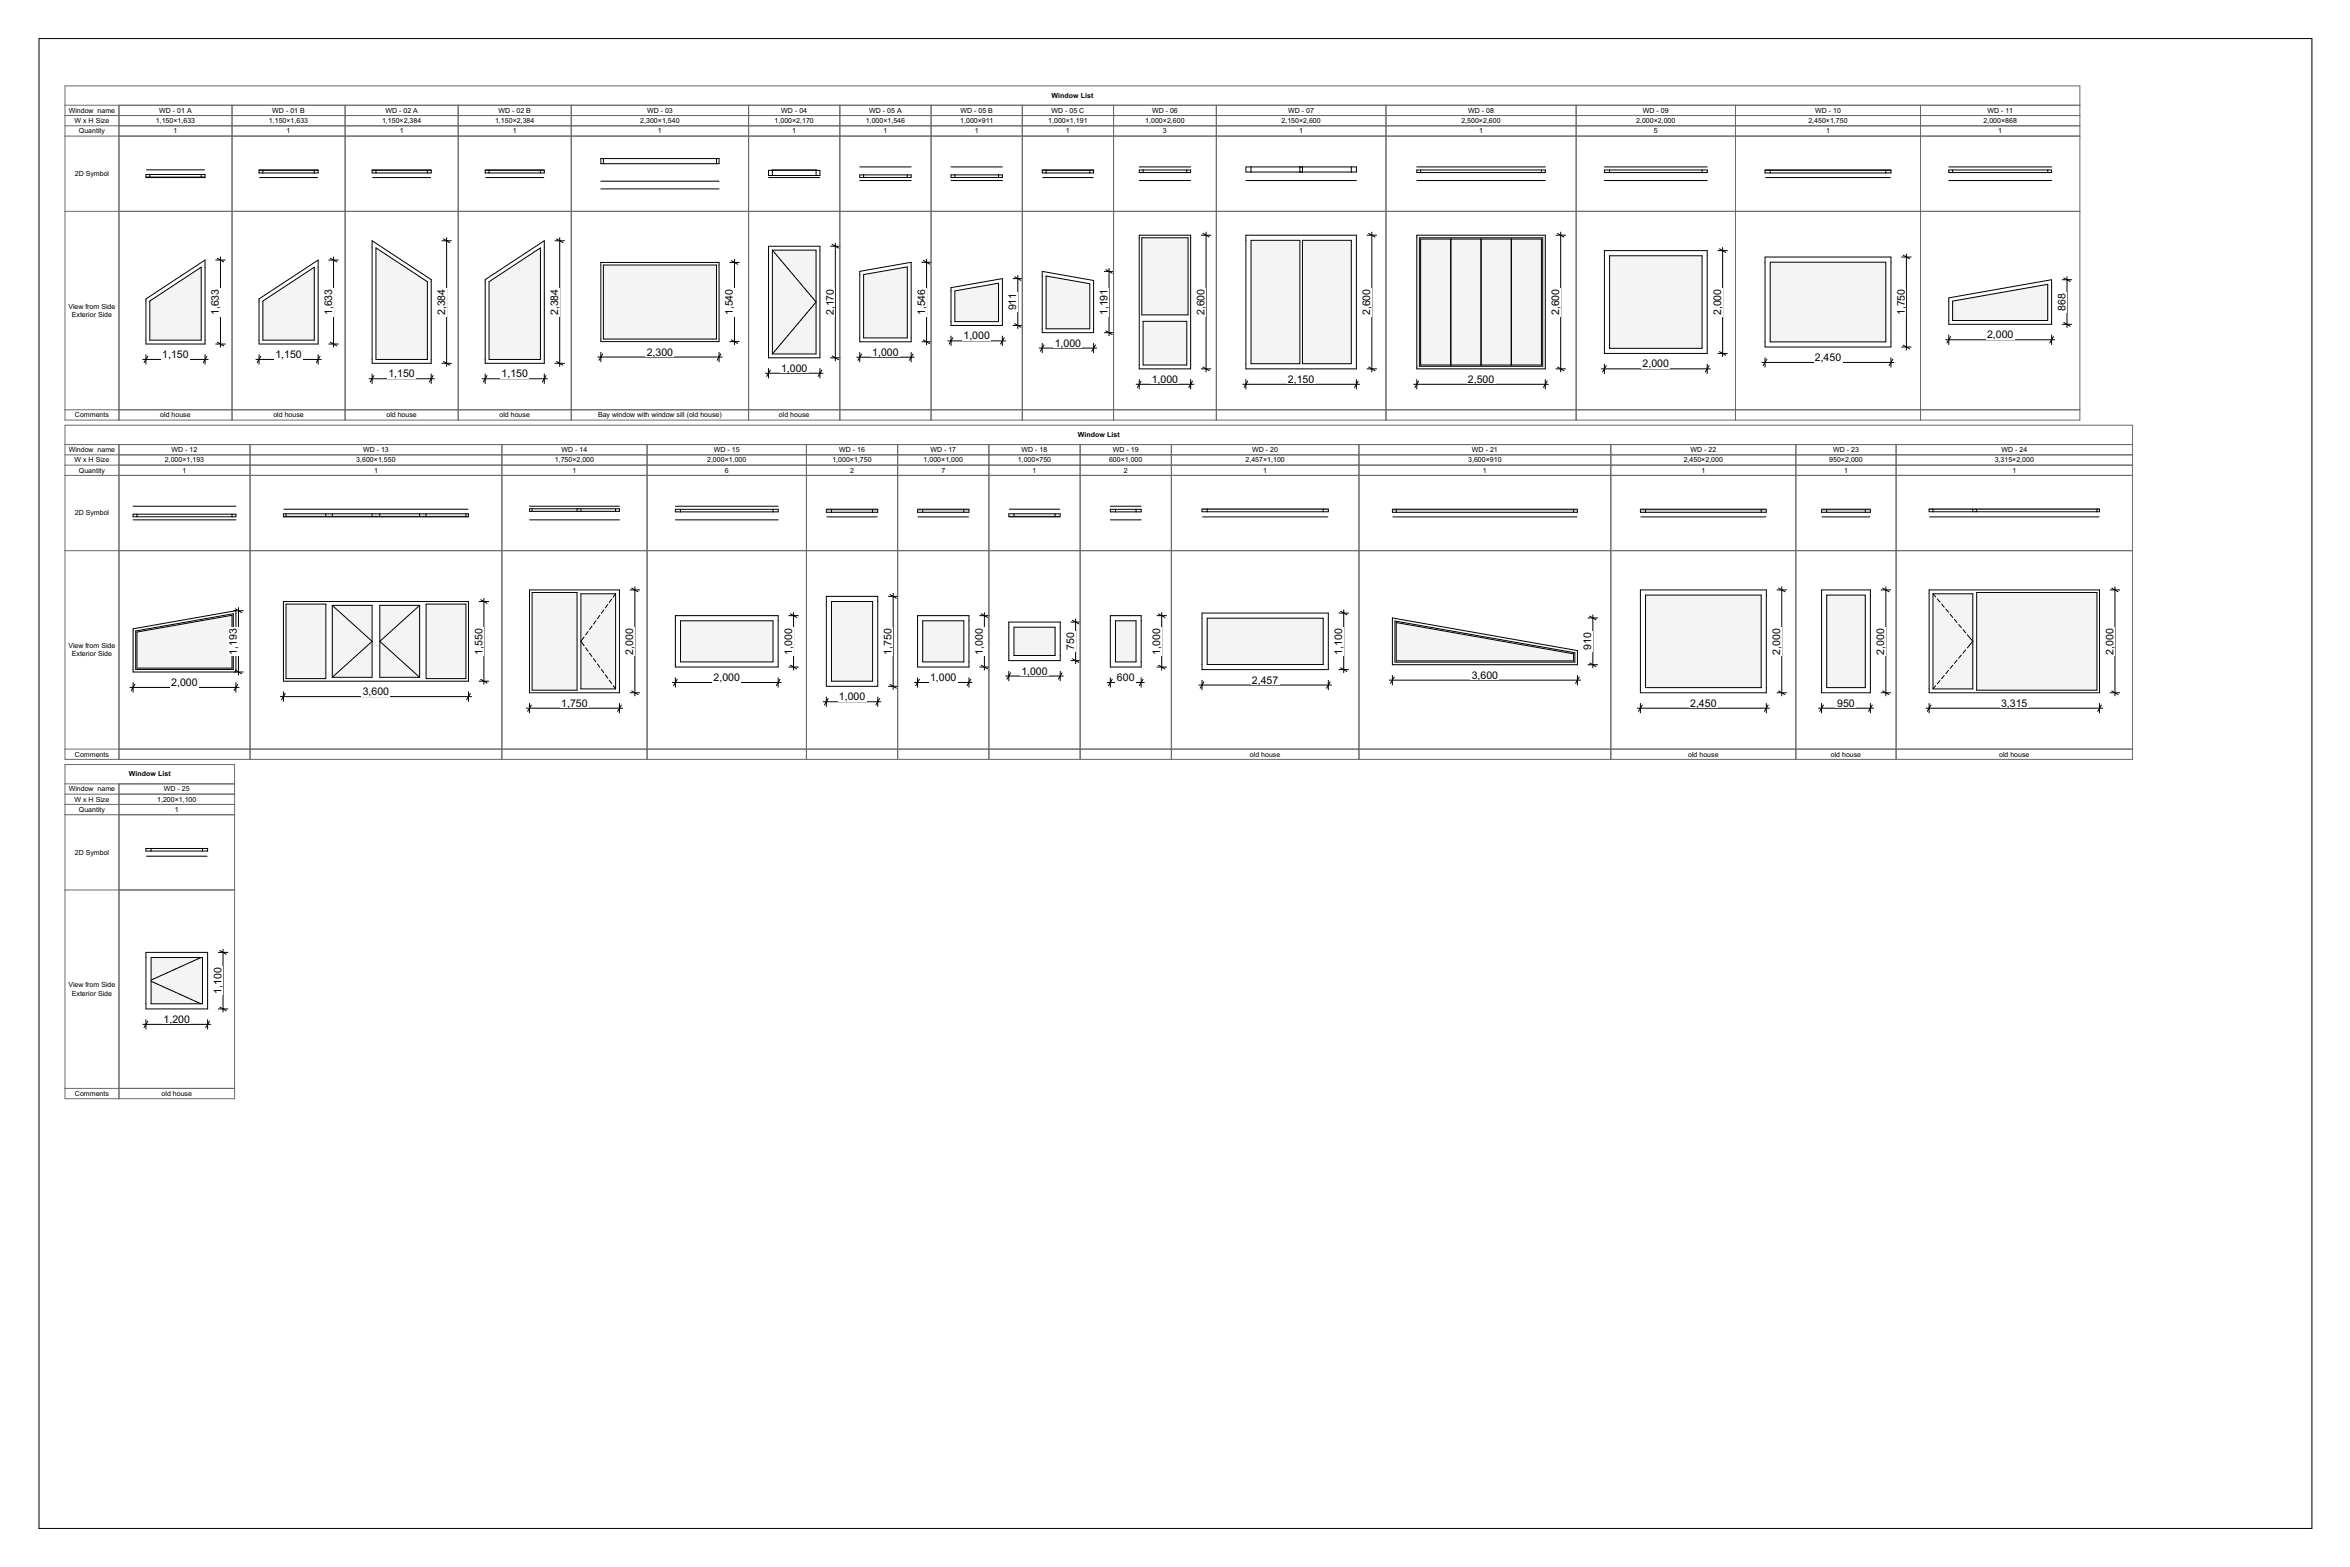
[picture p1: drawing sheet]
<svg xmlns="http://www.w3.org/2000/svg" width="914mm" height="610mm" viewBox="0 0 914 610" stroke-linecap="round" stroke-linejoin="round" font-family="sans-serif">
<defs><g id="words">
<g font-size="4.1">
<text x="85.2" y="122.6" transform="rotate(-90 85.2 122.6)">1,633</text>
<text x="129.2" y="122.6" transform="rotate(-90 129.2 122.6)">1,633</text>
<text x="173.2" y="122.6" transform="rotate(-90 173.2 122.6)">2,384</text>
<text x="217.2" y="122.6" transform="rotate(-90 217.2 122.6)">2,384</text>
<text x="285.2" y="122.6" transform="rotate(-90 285.2 122.6)">1,540</text>
<text x="324.4" y="122.6" transform="rotate(-90 324.4 122.6)">2,170</text>
<text x="359.9" y="122.6" transform="rotate(-90 359.9 122.6)">1,546</text>
<text x="395.4" y="120.8" transform="rotate(-90 395.4 120.8)">911</text>
<text x="430.9" y="122.6" transform="rotate(-90 430.9 122.6)">1,191</text>
<text x="468.7" y="122.6" transform="rotate(-90 468.7 122.6)">2,600</text>
<text x="533.2" y="122.6" transform="rotate(-90 533.2 122.6)">2,600</text>
<text x="606.7" y="122.6" transform="rotate(-90 606.7 122.6)">2,600</text>
<text x="669.7" y="122.6" transform="rotate(-90 669.7 122.6)">2,000</text>
<text x="741.2" y="122.6" transform="rotate(-90 741.2 122.6)">1,750</text>
<text x="803.7" y="120.9" transform="rotate(-90 803.7 120.9)">868</text>
<text x="773.2" y="131.6">2,000</text>
<text x="374.9" y="132">1,000</text>
<text x="410.4" y="134.8">1,000</text>
<text x="63.2" y="139.2">1,150</text>
<text x="107.2" y="139.2">1,150</text>
<text x="251.7" y="138.3">2,300</text>
<text x="339.4" y="138.4">1,000</text>
<text x="639.2" y="142.9">2,000</text>
<text x="706.2" y="140.4">2,450</text>
<text x="151.2" y="146.7">1,150</text>
<text x="195.2" y="146.7">1,150</text>
<text x="303.9" y="144.6">1,000</text>
<text x="448.2" y="148.9">1,000</text>
<text x="501.2" y="148.9">2,150</text>
<text x="571.2" y="148.9">2,500</text>
<text x="92.2" y="254.6" transform="rotate(-90 92.2 254.6)">1,193</text>
<text x="187.7" y="254.6" transform="rotate(-90 187.7 254.6)">1,550</text>
<text x="246.4" y="254.6" transform="rotate(-90 246.4 254.6)">2,000</text>
<text x="308.2" y="254.6" transform="rotate(-90 308.2 254.6)">1,000</text>
<text x="346.9" y="254.6" transform="rotate(-90 346.9 254.6)">1,750</text>
<text x="382.4" y="254.6" transform="rotate(-90 382.4 254.6)">1,000</text>
<text x="417.9" y="252.9" transform="rotate(-90 417.9 252.9)">750</text>
<text x="451.4" y="254.6" transform="rotate(-90 451.4 254.6)">1,000</text>
<text x="522.3" y="254.6" transform="rotate(-90 522.3 254.6)">1,100</text>
<text x="619.2" y="252.9" transform="rotate(-90 619.2 252.9)">910</text>
<text x="692.7" y="254.6" transform="rotate(-90 692.7 254.6)">2,000</text>
<text x="733.2" y="254.6" transform="rotate(-90 733.2 254.6)">2,000</text>
<text x="822.3" y="254.6" transform="rotate(-90 822.3 254.6)">2,000</text>
<text x="397.4" y="262.4">1,000</text>
<text x="572.7" y="264">3,600</text>
<text x="66.7" y="266.8">2,000</text>
<text x="277.7" y="264.9">2,000</text>
<text x="361.9" y="264.9">1,000</text>
<text x="434.6" y="264.9">600</text>
<text x="487.2" y="265.9">2,457</text>
<text x="141.2" y="270.4">3,600</text>
<text x="218.4" y="274.9">1,750</text>
<text x="326.4" y="272.4">1,000</text>
<text x="657.7" y="274.9">2,450</text>
<text x="714.9" y="274.9">950</text>
<text x="778.7" y="274.9">3,315</text>
<text x="86.2" y="386.6" transform="rotate(-90 86.2 386.6)">1,100</text>
<text x="63.7" y="397.9">1,200</text>
</g>
<g font-size="2.7">
<text x="409.2" y="38.1">Window List</text>
<text x="26.8" y="43.8">Window name</text>
<text x="29" y="47.8">W x H Size</text>
<text x="60.6" y="47.8">1,150×1,633</text>
<text x="62" y="43.8">WD - 01 A</text>
<text x="104.6" y="47.8">1,150×1,633</text>
<text x="106" y="43.8">WD - 01 B</text>
<text x="148.6" y="47.8">1,150×2,384</text>
<text x="150" y="43.8">WD - 02 A</text>
<text x="192.6" y="47.8">1,150×2,384</text>
<text x="194" y="43.8">WD - 02 B</text>
<text x="249.1" y="47.8">2,300×1,540</text>
<text x="251.8" y="43.8">WD - 03</text>
<text x="301.4" y="47.8">1,000×2,170</text>
<text x="304" y="43.8">WD - 04</text>
<text x="336.9" y="47.8">1,000×1,546</text>
<text x="338.2" y="43.8">WD - 05 A</text>
<text x="373.6" y="47.8">1,000×911</text>
<text x="373.7" y="43.8">WD - 05 B</text>
<text x="407.9" y="47.8">1,000×1,191</text>
<text x="409.1" y="43.8">WD - 05 C</text>
<text x="445.6" y="47.8">1,000×2,600</text>
<text x="448.3" y="43.8">WD - 06</text>
<text x="498.6" y="47.8">2,150×2,600</text>
<text x="501.3" y="43.8">WD - 07</text>
<text x="568.6" y="47.8">2,500×2,600</text>
<text x="571.3" y="43.8">WD - 08</text>
<text x="636.6" y="47.8">2,000×2,000</text>
<text x="639.3" y="43.8">WD - 09</text>
<text x="703.6" y="47.8">2,450×1,750</text>
<text x="706.3" y="43.8">WD - 10</text>
<text x="771.8" y="47.8">2,000×868</text>
<text x="773.4" y="43.8">WD - 11</text>
<text x="30.7" y="51.8">Quantity</text>
<text x="67.5" y="51.8">1</text>
<text x="111.5" y="51.8">1</text>
<text x="155.5" y="51.8">1</text>
<text x="199.5" y="51.8">1</text>
<text x="256" y="51.8">1</text>
<text x="308.3" y="51.8">1</text>
<text x="343.8" y="51.8">1</text>
<text x="379.3" y="51.8">1</text>
<text x="414.8" y="51.8">1</text>
<text x="452.5" y="51.8">3</text>
<text x="505.5" y="51.8">1</text>
<text x="575.5" y="51.8">1</text>
<text x="643.5" y="51.8">5</text>
<text x="710.5" y="51.8">1</text>
<text x="777.5" y="51.8">1</text>
<text x="29.1" y="68.5">2D Symbol</text>
<text x="26.6" y="120.1">View from Side</text>
<text x="28" y="123.3">Exterior Side</text>
<text x="29.2" y="162.3">Comments</text>
<text x="62.4" y="162.3">old house</text>
<text x="106.4" y="162.3">old house</text>
<text x="150.4" y="162.3">old house</text>
<text x="194.4" y="162.3">old house</text>
<text x="232.7" y="162.3">Bay window with window sill (old house)</text>
<text x="303.1" y="162.3">old house</text>
<text x="419.4" y="170.1">Window List</text>
<text x="26.8" y="175.8">Window name</text>
<text x="29" y="179.8">W x H Size</text>
<text x="64.1" y="179.8">2,000×1,193</text>
<text x="66.8" y="175.8">WD - 12</text>
<text x="138.6" y="179.8">3,600×1,550</text>
<text x="141.3" y="175.8">WD - 13</text>
<text x="215.9" y="179.8">1,750×2,000</text>
<text x="218.5" y="175.8">WD - 14</text>
<text x="275.1" y="179.8">2,000×1,000</text>
<text x="277.8" y="175.8">WD - 15</text>
<text x="323.9" y="179.8">1,000×1,750</text>
<text x="326.5" y="175.8">WD - 16</text>
<text x="359.4" y="179.8">1,000×1,000</text>
<text x="362" y="175.8">WD - 17</text>
<text x="396" y="179.8">1,000×750</text>
<text x="397.5" y="175.8">WD - 18</text>
<text x="431.5" y="179.8">600×1,000</text>
<text x="433" y="175.8">WD - 19</text>
<text x="484.6" y="179.8">2,457×1,100</text>
<text x="487.3" y="175.8">WD - 20</text>
<text x="571.3" y="179.8">3,600×910</text>
<text x="572.8" y="175.8">WD - 21</text>
<text x="655.1" y="179.8">2,450×2,000</text>
<text x="657.8" y="175.8">WD - 22</text>
<text x="711.8" y="179.8">950×2,000</text>
<text x="713.3" y="175.8">WD - 23</text>
<text x="776.1" y="179.8">3,315×2,000</text>
<text x="778.8" y="175.8">WD - 24</text>
<text x="30.7" y="183.8">Quantity</text>
<text x="71" y="183.8">1</text>
<text x="145.5" y="183.8">1</text>
<text x="222.8" y="183.8">1</text>
<text x="282" y="183.8">6</text>
<text x="330.8" y="183.8">2</text>
<text x="366.3" y="183.8">7</text>
<text x="401.8" y="183.8">1</text>
<text x="437.3" y="183.8">2</text>
<text x="491.5" y="183.8">1</text>
<text x="577" y="183.8">1</text>
<text x="662" y="183.8">1</text>
<text x="717.5" y="183.8">1</text>
<text x="783" y="183.8">1</text>
<text x="29.1" y="200.5">2D Symbol</text>
<text x="26.6" y="252.1">View from Side</text>
<text x="28" y="255.3">Exterior Side</text>
<text x="29.2" y="294.3">Comments</text>
<text x="486.4" y="294.3">old house</text>
<text x="656.9" y="294.3">old house</text>
<text x="712.4" y="294.3">old house</text>
<text x="777.9" y="294.3">old house</text>
<text x="50.2" y="302.1">Window List</text>
<text x="26.8" y="307.8">Window name</text>
<text x="29" y="311.8">W x H Size</text>
<text x="61.1" y="311.8">1,200×1,100</text>
<text x="63.8" y="307.8">WD - 25</text>
<text x="30.7" y="315.8">Quantity</text>
<text x="68" y="315.8">1</text>
<text x="29.1" y="332.5">2D Symbol</text>
<text x="26.6" y="384.1">View from Side</text>
<text x="28" y="387.3">Exterior Side</text>
<text x="29.2" y="426.3">Comments</text>
<text x="62.9" y="426.3">old house</text>
</g>
<text font-size="1.4" fill="#fff" x="14.8" y="594.8">GSPublisherVersion 0.0.100.100</text>
</g></defs>
<path d="M15.2 15h884.4v579.6h-884.4z" fill="none" stroke="#000" stroke-width=".39"/>
<path d="M25.3 33.4h828.1v394h-828.1z" fill-rule="evenodd" fill="#fff"/>
<g fill="none" stroke="#6a6a6a" stroke-width=".39">
<path d="M25.3 40.9v41.3h21v-41.3h763v12h-784M25.3 44.9h784M25.3 48.9h784M90.3 40.9v12M134.3 40.9v12M178.3 40.9v12M222.3 40.9v12M291.3 40.9v12M326.8 40.9v12M362.3 40.9v12M397.8 40.9v12M433.3 40.9v12"/>
<path d="M473.3 40.9v12M539.3 40.9v12M613.3 40.9v12M675.3 40.9v12M747.3 40.9v12"/>
</g>
<path d="M56.8 69.1h23M57 66.1h22.6" fill="none" stroke="#000" stroke-width=".39"/>
<g fill="#fff">
<path d="M78.3 67.9h1.5v1h-1.5z" fill-rule="evenodd"/>
<path d="M56.8 67.9h1.5v1h-1.5z" fill-rule="evenodd"/>
<path d="M58.3 67.9h20v1h-20z" fill-rule="evenodd"/>
</g>
<path d="M56.8 67.9h23v1h-23zM58.3 67.9v1M78.3 67.9v1M100.8 66.1h23M101 69.1h22.6" fill="none" stroke="#000" stroke-width=".39"/>
<path d="M46.3 52.9h44v29.3h-44z" fill="none" stroke="#6a6a6a" stroke-width=".39"/>
<g fill="#fff">
<path d="M122.3 66.3h1.5v1h-1.5z" fill-rule="evenodd"/>
<path d="M100.8 66.3h1.5v1h-1.5z" fill-rule="evenodd"/>
<path d="M102.3 66.3h20v1h-20z" fill-rule="evenodd"/>
</g>
<path d="M100.8 66.3h23v1h-23zM102.3 66.3v1M122.3 66.3v1M144.8 66.1h23M145 69.1h22.6" fill="none" stroke="#000" stroke-width=".39"/>
<path d="M90.3 52.9h44v29.3h-44z" fill="none" stroke="#6a6a6a" stroke-width=".39"/>
<g fill="#fff">
<path d="M144.8 66.3h1.5v1h-1.5z" fill-rule="evenodd"/>
<path d="M166.3 66.3h1.5v1h-1.5z" fill-rule="evenodd"/>
<path d="M146.3 66.3h20v1h-20z" fill-rule="evenodd"/>
</g>
<path d="M144.8 66.3h23v1h-23zM146.3 66.3v1M166.3 66.3v1M188.8 66.1h23M189 69.1h22.6" fill="none" stroke="#000" stroke-width=".39"/>
<path d="M134.3 52.9h44v29.3h-44z" fill="none" stroke="#6a6a6a" stroke-width=".39"/>
<g fill="#fff">
<path d="M210.3 66.3h1.5v1h-1.5z" fill-rule="evenodd"/>
<path d="M188.8 66.3h1.5v1h-1.5z" fill-rule="evenodd"/>
<path d="M190.3 66.3h20v1h-20z" fill-rule="evenodd"/>
</g>
<path d="M188.8 66.3h23v1h-23zM190.3 66.3v1M210.3 66.3v1M233.8 70.5h46M233.8 73.5h46" fill="none" stroke="#000" stroke-width=".39"/>
<path d="M178.3 52.9h44v29.3h-44z" fill="none" stroke="#6a6a6a" stroke-width=".39"/>
<g fill="#fff">
<path d="M233.8 61.7h1v2h-1z" fill-rule="evenodd"/>
<path d="M278.8 61.7h1v2h-1z" fill-rule="evenodd"/>
<path d="M234.8 61.7h44v2h-44z" fill-rule="evenodd"/>
</g>
<path d="M233.8 61.7h46v2h-46zM234.8 61.7v2M278.8 61.7v2M299 69.1h20M300.3 66.1h17.4" fill="none" stroke="#000" stroke-width=".39"/>
<path d="M222.3 52.9h69v29.3h-69z" fill="none" stroke="#6a6a6a" stroke-width=".39"/>
<g fill="#fff">
<path d="M317.5 66.3h1.5v2h-1.5z" fill-rule="evenodd"/>
<path d="M299 66.3h1.5v2h-1.5z" fill-rule="evenodd"/>
<path d="M300.5 66.3h17v2h-17z" fill-rule="evenodd"/>
</g>
<path d="M299 66.3h20v2h-20zM300.5 66.3v2M317.5 66.3v2M334.5 70.2h20M334.5 64.9h20" fill="none" stroke="#000" stroke-width=".39"/>
<path d="M291.3 52.9h35.5v29.3h-35.5z" fill="none" stroke="#6a6a6a" stroke-width=".39"/>
<g fill="#fff">
<path d="M353 68h1.5v1h-1.5z" fill-rule="evenodd"/>
<path d="M334.5 68h1.5v1h-1.5z" fill-rule="evenodd"/>
<path d="M336 68h17v1h-17z" fill-rule="evenodd"/>
</g>
<path d="M334.5 68h20v1h-20zM336 68v1M353 68v1M370 70.2h20M370 64.9h20" fill="none" stroke="#000" stroke-width=".39"/>
<path d="M326.8 52.9h35.5v29.3h-35.5z" fill="none" stroke="#6a6a6a" stroke-width=".39"/>
<g fill="#fff">
<path d="M388.5 68h1.5v1h-1.5z" fill-rule="evenodd"/>
<path d="M370 68h1.5v1h-1.5z" fill-rule="evenodd"/>
<path d="M371.5 68h17v1h-17z" fill-rule="evenodd"/>
</g>
<path d="M370 68h20v1h-20zM371.5 68v1M388.5 68v1M405.5 66.1h20M405.7 69.1h19.6" fill="none" stroke="#000" stroke-width=".39"/>
<path d="M362.3 52.9h35.5v29.3h-35.5z" fill="none" stroke="#6a6a6a" stroke-width=".39"/>
<g fill="#fff">
<path d="M405.5 66.3h1.5v1h-1.5z" fill-rule="evenodd"/>
<path d="M424 66.3h1.5v1h-1.5z" fill-rule="evenodd"/>
<path d="M407 66.3h17v1h-17z" fill-rule="evenodd"/>
</g>
<path d="M405.5 66.3h20v1h-20zM407 66.3v1M424 66.3v1M443.3 64.9h20M443.3 70.2h20" fill="none" stroke="#000" stroke-width=".39"/>
<path d="M397.8 52.9h35.5v29.3h-35.5z" fill="none" stroke="#6a6a6a" stroke-width=".39"/>
<g fill="#fff">
<path d="M443.3 66.1h1.5v1h-1.5z" fill-rule="evenodd"/>
<path d="M461.8 66.1h1.5v1h-1.5z" fill-rule="evenodd"/>
<path d="M444.8 66.1h17v1h-17z" fill-rule="evenodd"/>
</g>
<path d="M443.3 66.1h20v1h-20zM444.8 66.1v1M461.8 66.1v1M484.8 64.9h43M484.8 70.2h43" fill="none" stroke="#000" stroke-width=".39"/>
<path d="M433.3 52.9h40v29.3h-40z" fill="none" stroke="#6a6a6a" stroke-width=".39"/>
<g fill="#fff">
<path d="M484.8 64.9h2v2h-2z" fill-rule="evenodd"/>
<path d="M505.8 64.9h1v2h-1z" fill-rule="evenodd"/>
<path d="M486.8 64.9h19v2h-19z" fill-rule="evenodd"/>
<path d="M505.8 64.9h1v2h-1z" fill-rule="evenodd"/>
<path d="M525.8 64.9h2v2h-2z" fill-rule="evenodd"/>
<path d="M506.8 64.9h19v2h-19z" fill-rule="evenodd"/>
</g>
<path d="M484.8 64.9h43v2h-43zM486.8 64.9v2M505.8 64.9v2M506.8 64.9v2M525.8 64.9v2M551.3 64.9h50M551.3 70.2h50" fill="none" stroke="#000" stroke-width=".39"/>
<path d="M473.3 52.9h66v29.3h-66z" fill="none" stroke="#6a6a6a" stroke-width=".39"/>
<g fill="#fff">
<path d="M551.3 66.1h1.5v1h-1.5z" fill-rule="evenodd"/>
<path d="M599.8 66.1h1.5v1h-1.5z" fill-rule="evenodd"/>
<path d="M552.8 66.1h47v1h-47z" fill-rule="evenodd"/>
</g>
<path d="M551.3 66.1h50v1h-50zM552.8 66.1v1M599.8 66.1v1M624.3 64.9h40M624.3 70.2h40" fill="none" stroke="#000" stroke-width=".39"/>
<path d="M539.3 52.9h74v29.3h-74z" fill="none" stroke="#6a6a6a" stroke-width=".39"/>
<g fill="#fff">
<path d="M662.3 66.1h2v1h-2z" fill-rule="evenodd"/>
<path d="M624.3 66.1h2v1h-2z" fill-rule="evenodd"/>
<path d="M626.3 66.1h36v1h-36z" fill-rule="evenodd"/>
</g>
<path d="M624.3 66.1h40v1h-40zM626.3 66.1v1M662.3 66.1v1M686.8 66.1h49M687 69.1h48.6" fill="none" stroke="#000" stroke-width=".39"/>
<path d="M613.3 52.9h62v29.3h-62z" fill="none" stroke="#6a6a6a" stroke-width=".39"/>
<g fill="#fff">
<path d="M686.8 66.3h2v1h-2z" fill-rule="evenodd"/>
<path d="M733.8 66.3h2v1h-2z" fill-rule="evenodd"/>
<path d="M688.8 66.3h45v1h-45z" fill-rule="evenodd"/>
</g>
<path d="M686.8 66.3h49v1h-49zM688.8 66.3v1M733.8 66.3v1M758.3 64.9h40M758.3 70.2h40" fill="none" stroke="#000" stroke-width=".39"/>
<path d="M675.3 52.9h72v29.3h-72z" fill="none" stroke="#6a6a6a" stroke-width=".39"/>
<g fill="#fff">
<path d="M796.8 66.1h1.5v1h-1.5z" fill-rule="evenodd"/>
<path d="M758.3 66.1h1.5v1h-1.5z" fill-rule="evenodd"/>
<path d="M759.8 66.1h37v1h-37z" fill-rule="evenodd"/>
</g>
<path d="M758.3 66.1h40v1h-40zM759.8 66.1v1M796.8 66.1v1" fill="none" stroke="#000" stroke-width=".39"/>
<path d="M747.3 52.9h62v29.3h-62zM25.3 82.2v77.2h21v-77.2" fill="none" stroke="#6a6a6a" stroke-width=".39"/>
<g fill="#fff">
<path d="M78.3 103.9h1.5v28.4h-1.5z" fill-rule="evenodd"/>
<path d="M56.8 117.1h1.5v15.2h-1.5z" fill-rule="evenodd"/>
<path d="M56.8 116.3l23-15.1v2.7h-1.5l-20 13.2h-1.5z" fill-rule="evenodd"/>
<path d="M56.8 132.3h23v1.5h-23z" fill-rule="evenodd"/>
</g>
<path d="M58.3 117.1l20-13.2v28.4h-20z" fill-rule="evenodd" fill="#f0f7f3"/>
<path d="M56.8 116.3l23-15.1v32.6h-23zM58.3 117.1l20-13.2v28.4h-20zM55.6 139.8h25.4M56.8 138v3.7M57.5 138.6l-1.4 2.5M79.8 138v3.7M80.5 138.6l-1.4 2.5" fill="none" stroke="#000" stroke-width=".39"/>
<path d="M62.7 135.7h11.2v4h-11.2z" fill-rule="evenodd" fill="#fff"/>
<path d="M85.8 100v35M83.9 101.2h3.7M84.6 100.5l2.4 1.4M83.9 133.8h3.7M84.6 133.1l2.4 1.4" fill="none" stroke="#000" stroke-width=".39"/>
<path d="M81.7 111.9h4v11.2h-4z" fill-rule="evenodd" fill="#fff"/>
<path d="M46.3 82.2h44v77.2h-44z" fill="none" stroke="#6a6a6a" stroke-width=".39"/>
<g fill="#fff">
<path d="M122.3 103.9h1.5v28.4h-1.5z" fill-rule="evenodd"/>
<path d="M100.8 117.1h1.5v15.2h-1.5z" fill-rule="evenodd"/>
<path d="M100.8 116.3l23-15.1v2.7h-1.5l-20 13.2h-1.5z" fill-rule="evenodd"/>
<path d="M100.8 132.3h23v1.5h-23z" fill-rule="evenodd"/>
</g>
<path d="M102.3 117.1l20-13.2v28.4h-20z" fill-rule="evenodd" fill="#f0f7f3"/>
<path d="M100.8 116.3l23-15.1v32.6h-23zM102.3 117.1l20-13.2v28.4h-20zM99.6 139.8h25.4M100.8 138v3.7M101.5 138.6l-1.4 2.5M123.8 138v3.7M124.5 138.6l-1.4 2.5" fill="none" stroke="#000" stroke-width=".39"/>
<path d="M106.7 135.7h11.2v4h-11.2z" fill-rule="evenodd" fill="#fff"/>
<path d="M129.8 100v35M127.9 101.2h3.7M128.6 100.5l2.4 1.4M127.9 133.8h3.7M128.6 133.1l2.4 1.4" fill="none" stroke="#000" stroke-width=".39"/>
<path d="M125.7 111.9h4v11.2h-4z" fill-rule="evenodd" fill="#fff"/>
<path d="M90.3 82.2h44v77.2h-44z" fill="none" stroke="#6a6a6a" stroke-width=".39"/>
<g fill="#fff">
<path d="M144.8 96.4h1.5v43.4h-1.5z" fill-rule="evenodd"/>
<path d="M166.3 109.6h1.5v30.2h-1.5z" fill-rule="evenodd"/>
<path d="M144.8 93.7l23 15.1v.8h-1.5l-20-13.2h-1.5z" fill-rule="evenodd"/>
<path d="M144.8 139.8h23v1.5h-23z" fill-rule="evenodd"/>
</g>
<path d="M146.3 96.4l20 13.2v30.2h-20z" fill-rule="evenodd" fill="#f0f7f3"/>
<path d="M144.8 93.7l23 15.1v32.5h-23zM146.3 96.4l20 13.2v30.2h-20zM143.6 147.3h25.4M144.8 145.5v3.7M145.5 146.1l-1.4 2.5M167.8 145.5v3.7M168.5 146.1l-1.4 2.5" fill="none" stroke="#000" stroke-width=".39"/>
<path d="M150.7 143.2h11.2v4h-11.2z" fill-rule="evenodd" fill="#fff"/>
<path d="M171.9 93.7h3.7M172.6 92.9l2.4 1.5M173.8 92.4v50.1M171.9 141.3h3.7M172.6 140.6l2.4 1.5" fill="none" stroke="#000" stroke-width=".39"/>
<path d="M169.7 111.9h4v11.2h-4z" fill-rule="evenodd" fill="#fff"/>
<path d="M134.3 82.2h44v77.2h-44z" fill="none" stroke="#6a6a6a" stroke-width=".39"/>
<g fill="#fff">
<path d="M210.3 96.4h1.5v43.4h-1.5z" fill-rule="evenodd"/>
<path d="M188.8 109.6h1.5v30.2h-1.5z" fill-rule="evenodd"/>
<path d="M188.8 108.8l23-15.1v2.7h-1.5l-20 13.2h-1.5z" fill-rule="evenodd"/>
<path d="M188.8 139.8h23v1.5h-23z" fill-rule="evenodd"/>
</g>
<path d="M190.3 109.6l20-13.2v43.4h-20z" fill-rule="evenodd" fill="#f0f7f3"/>
<path d="M188.8 108.8l23-15.1v47.6h-23zM190.3 109.6l20-13.2v43.4h-20zM187.6 147.3h25.4M188.8 145.5v3.7M189.5 146.1l-1.4 2.5M211.8 145.5v3.7M212.5 146.1l-1.4 2.5" fill="none" stroke="#000" stroke-width=".39"/>
<path d="M194.7 143.2h11.2v4h-11.2z" fill-rule="evenodd" fill="#fff"/>
<path d="M215.9 93.7h3.7M216.6 92.9l2.4 1.5M217.8 92.4v50.1M215.9 141.3h3.7M216.6 140.6l2.4 1.5" fill="none" stroke="#000" stroke-width=".39"/>
<path d="M213.7 111.9h4v11.2h-4z" fill-rule="evenodd" fill="#fff"/>
<path d="M178.3 82.2h44v77.2h-44z" fill="none" stroke="#6a6a6a" stroke-width=".39"/>
<g fill="#fff">
<path d="M233.8 103.1h1v28.8h-1z" fill-rule="evenodd"/>
<path d="M278.8 103.1h1v28.8h-1z" fill-rule="evenodd"/>
<path d="M233.8 131.9h46v1h-46z" fill-rule="evenodd"/>
<path d="M233.8 102.1h46v1h-46z" fill-rule="evenodd"/>
</g>
<path d="M234.8 103.1h44v28.8h-44z" fill-rule="evenodd" fill="#f0f7f3"/>
<path d="M233.8 102.1h46v30.8h-46zM234.8 103.1h44v28.8h-44zM232.6 138.9h48.4M233.8 137v3.8M234.5 137.7l-1.4 2.4M279.8 137v3.8M280.5 137.7l-1.4 2.4" fill="none" stroke="#000" stroke-width=".39"/>
<path d="M251.2 134.8h11.2v4h-11.2z" fill-rule="evenodd" fill="#fff"/>
<path d="M283.9 102.1h3.7M284.6 101.4l2.4 1.4M285.8 100.9v33.2M283.9 132.9h3.7M284.6 132.2l2.4 1.4" fill="none" stroke="#000" stroke-width=".39"/>
<path d="M281.7 111.9h4v11.2h-4z" fill-rule="evenodd" fill="#fff"/>
<path d="M222.3 82.2h69v77.2h-69z" fill="none" stroke="#6a6a6a" stroke-width=".39"/>
<g fill="#fff">
<path d="M317.5 97.3h1.5v40.4h-1.5z" fill-rule="evenodd"/>
<path d="M299 97.3h1.5v40.4h-1.5z" fill-rule="evenodd"/>
<path d="M299 137.7h20v1.5h-20z" fill-rule="evenodd"/>
<path d="M299 95.8h20v1.5h-20z" fill-rule="evenodd"/>
</g>
<path d="M300.5 97.3h17v40.4h-17z" fill-rule="evenodd" fill="#f0f7f3"/>
<path d="M299 95.8h20v43.4h-20zM300.5 97.3v40.4M300.5 97.3l17 20.2-17 20.2M300.5 97.3h17v40.4h-17M297.8 145.2h22.4M299 143.3v3.8M299.8 144l-1.5 2.4M319 143.3v3.8M319.8 144l-1.5 2.4" fill="none" stroke="#000" stroke-width=".39"/>
<path d="M303.4 141.1h11.3v4h-11.3z" fill-rule="evenodd" fill="#fff"/>
<path d="M323.2 95.8h3.7M323.8 95.1l2.5 1.4M325 94.6v45.8M323.2 139.2h3.7M323.8 138.5l2.5 1.4" fill="none" stroke="#000" stroke-width=".39"/>
<path d="M320.9 111.9h4v11.2h-4z" fill-rule="evenodd" fill="#fff"/>
<path d="M291.3 82.2h35.5v77.2h-35.5z" fill="none" stroke="#6a6a6a" stroke-width=".39"/>
<g fill="#fff">
<path d="M353 103.8h1.5v27.7h-1.5z" fill-rule="evenodd"/>
<path d="M334.5 106.8h1.5v24.7h-1.5z" fill-rule="evenodd"/>
<path d="M334.5 105.6l20-3.6v1.8h-1.5l-17 3h-1.5z" fill-rule="evenodd"/>
<path d="M334.5 131.5h20v1.5h-20z" fill-rule="evenodd"/>
</g>
<path d="M336 106.8l17-3v27.7h-17z" fill-rule="evenodd" fill="#f0f7f3"/>
<path d="M334.5 105.6l20-3.6v31h-20zM336 106.8l17-3v27.7h-17zM333.3 139h22.4M334.5 137.1v3.7M335.3 137.7l-1.5 2.5M354.5 137.1v3.7M355.3 137.7l-1.5 2.5" fill="none" stroke="#000" stroke-width=".39"/>
<path d="M338.9 134.9h11.3v4h-11.3z" fill-rule="evenodd" fill="#fff"/>
<path d="M358.7 102h3.7M359.3 101.3l2.5 1.4M360.5 100.8v33.4M358.7 133h3.7M359.3 132.3l2.5 1.4" fill="none" stroke="#000" stroke-width=".39"/>
<path d="M356.4 111.9h4v11.2h-4z" fill-rule="evenodd" fill="#fff"/>
<path d="M326.8 82.2h35.5v77.2h-35.5z" fill="none" stroke="#6a6a6a" stroke-width=".39"/>
<g fill="#fff">
<path d="M388.5 110.2h1.5v14.9h-1.5z" fill-rule="evenodd"/>
<path d="M370 113.2h1.5v11.9h-1.5z" fill-rule="evenodd"/>
<path d="M370 111.9l20-3.5v1.8h-1.5l-17 3h-1.5z" fill-rule="evenodd"/>
<path d="M370 125.1h20v1.5h-20z" fill-rule="evenodd"/>
</g>
<path d="M371.5 113.2l17-3v14.9h-17z" fill-rule="evenodd" fill="#f0f7f3"/>
<path d="M370 111.9l20-3.5v18.2h-20zM371.5 113.2l17-3v14.9h-17zM368.8 132.6h22.4M370 130.8v3.7M370.8 131.4l-1.5 2.4M390 130.8v3.7M390.8 131.4l-1.5 2.4" fill="none" stroke="#000" stroke-width=".39"/>
<path d="M374.4 128.5h11.3v4h-11.3z" fill-rule="evenodd" fill="#fff"/>
<path d="M394.2 108.4h3.7M394.8 107.7l2.5 1.4M396 107.2v20.6M394.2 126.6h3.7M394.8 125.9l2.5 1.4" fill="none" stroke="#000" stroke-width=".39"/>
<path d="M391.9 113.7h4v7.6h-4z" fill-rule="evenodd" fill="#fff"/>
<path d="M362.3 82.2h35.5v77.2h-35.5z" fill="none" stroke="#6a6a6a" stroke-width=".39"/>
<g fill="#fff">
<path d="M405.5 107.4h1.5v20.5h-1.5z" fill-rule="evenodd"/>
<path d="M424 110.4h1.5v17.5h-1.5z" fill-rule="evenodd"/>
<path d="M405.5 105.6l20 3.5v1.3h-1.5l-17-3h-1.5z" fill-rule="evenodd"/>
<path d="M405.5 127.9h20v1.5h-20z" fill-rule="evenodd"/>
</g>
<path d="M407 107.4l17 3v17.5h-17z" fill-rule="evenodd" fill="#f0f7f3"/>
<path d="M405.5 105.6l20 3.5v20.3h-20zM407 107.4l17 3v17.5h-17zM404.3 135.4h22.4M405.5 133.6v3.7M406.3 134.2l-1.5 2.4M425.5 133.6v3.7M426.3 134.2l-1.5 2.4" fill="none" stroke="#000" stroke-width=".39"/>
<path d="M409.9 131.3h11.3v4h-11.3z" fill-rule="evenodd" fill="#fff"/>
<path d="M429.7 105.6h3.7M430.3 104.9l2.5 1.4M431.5 104.4v26.2M429.7 129.4h3.7M430.3 128.7l2.5 1.4" fill="none" stroke="#000" stroke-width=".39"/>
<path d="M427.4 111.9h4v11.2h-4z" fill-rule="evenodd" fill="#fff"/>
<path d="M397.8 82.2h35.5v77.2h-35.5z" fill="none" stroke="#6a6a6a" stroke-width=".39"/>
<g fill="#fff">
<path d="M443.3 92.5h1v30l.5 2.5v17h-1.5z" fill-rule="evenodd"/>
<path d="M462.3 92.5h1v49.5h-1.5v-17l.5-2.5z" fill-rule="evenodd"/>
<path d="M444.3 122.5h18l-.5 2.5h-17z" fill-rule="evenodd"/>
<path d="M443.3 142h20v1.5h-20z" fill-rule="evenodd"/>
<path d="M443.3 91.5h20v1h-20z" fill-rule="evenodd"/>
</g>
<g fill="#f0f7f3">
<path d="M444.3 92.5h18v30h-18z" fill-rule="evenodd"/>
<path d="M444.8 125h17v17h-17z" fill-rule="evenodd"/>
</g>
<path d="M443.3 91.5h20v52h-20zM444.3 92.5h18v30h-18zM444.8 125h17v17h-17zM442.1 149.5h22.4M443.3 147.6v3.8M444 148.3l-1.4 2.4M463.3 147.6v3.8M464 148.3l-1.4 2.4" fill="none" stroke="#000" stroke-width=".39"/>
<path d="M447.7 145.4h11.2v4h-11.2z" fill-rule="evenodd" fill="#fff"/>
<path d="M467.4 91.5h3.7M468.1 90.8l2.4 1.4M469.3 90.3v54.4M467.4 143.5h3.7M468.1 142.8l2.4 1.4" fill="none" stroke="#000" stroke-width=".39"/>
<path d="M465.2 111.9h4v11.2h-4z" fill-rule="evenodd" fill="#fff"/>
<path d="M433.3 82.2h40v77.2h-40z" fill="none" stroke="#6a6a6a" stroke-width=".39"/>
<g fill="#fff">
<path d="M484.8 93.5h2v48h-2z" fill-rule="evenodd"/>
<path d="M525.8 93.5h2v48h-2z" fill-rule="evenodd"/>
<path d="M484.8 141.5h43v2h-43z" fill-rule="evenodd"/>
<path d="M484.8 91.5h43v2h-43z" fill-rule="evenodd"/>
<path d="M505.8 93.5h1v48h-1z" fill-rule="evenodd"/>
</g>
<g fill="#f0f7f3">
<path d="M486.8 93.5h19v48h-19z" fill-rule="evenodd"/>
<path d="M506.8 93.5h19v48h-19z" fill-rule="evenodd"/>
</g>
<path d="M484.8 91.5h43v52h-43zM486.8 93.5h19v48h-19zM506.8 93.5h19v48h-19zM483.6 149.5h45.4M484.8 147.6v3.8M485.5 148.3l-1.4 2.4M527.8 147.6v3.8M528.5 148.3l-1.4 2.4" fill="none" stroke="#000" stroke-width=".39"/>
<path d="M500.7 145.4h11.2v4h-11.2z" fill-rule="evenodd" fill="#fff"/>
<path d="M531.9 91.5h3.7M532.6 90.8l2.4 1.4M533.8 90.3v54.4M531.9 143.5h3.7M532.6 142.8l2.4 1.4" fill="none" stroke="#000" stroke-width=".39"/>
<path d="M529.7 111.9h4v11.2h-4z" fill-rule="evenodd" fill="#fff"/>
<path d="M473.3 82.2h66v77.2h-66z" fill="none" stroke="#6a6a6a" stroke-width=".39"/>
<g fill="#fff">
<path d="M551.3 92.5h1v50h-1z" fill-rule="evenodd"/>
<path d="M600.3 92.5h1v50h-1z" fill-rule="evenodd"/>
<path d="M551.3 142.5h50v1h-50z" fill-rule="evenodd"/>
<path d="M551.3 91.5h50v1h-50z" fill-rule="evenodd"/>
<path d="M552.3 93h.5v49h-.5z" fill-rule="evenodd"/>
<path d="M599.8 93h.5v49h-.5z" fill-rule="evenodd"/>
<path d="M552.3 142h48v.5h-48z" fill-rule="evenodd"/>
<path d="M552.3 92.5h48v.5h-48z" fill-rule="evenodd"/>
</g>
<g fill="#f0f7f3">
<path d="M552.8 93h11.7v49h-11.7z" fill-rule="evenodd"/>
<path d="M564.6 93h11.6v49h-11.6z" fill-rule="evenodd"/>
<path d="M576.3 93h11.7v49h-11.7z" fill-rule="evenodd"/>
<path d="M588.1 93h11.7v49h-11.7z" fill-rule="evenodd"/>
</g>
<g fill="#fff">
<path d="M564.5 93l.1 49z" fill-rule="evenodd"/>
<path d="M576.2 93l.1 49z" fill-rule="evenodd"/>
<path d="M588 93l.1 49z" fill-rule="evenodd"/>
</g>
<g fill="none" stroke="#000" stroke-width=".39">
<path d="M551.3 91.5h50v52h-50zM552.3 92.5h48v50h-48zM552.8 93h47v49h-47zM564.5 93v49M564.6 93v49M576.2 93v49M576.3 93v49M588 93v49M588.1 93v49M550.1 149.5h52.4M551.3 147.6v3.8M552 148.3l-1.4 2.4"/>
<path d="M601.3 147.6v3.8M602 148.3l-1.4 2.4"/>
</g>
<path d="M570.7 145.4h11.2v4h-11.2z" fill-rule="evenodd" fill="#fff"/>
<path d="M605.4 91.5h3.7M606.1 90.8l2.4 1.4M607.3 90.3v54.4M605.4 143.5h3.7M606.1 142.8l2.4 1.4" fill="none" stroke="#000" stroke-width=".39"/>
<path d="M603.2 111.9h4v11.2h-4z" fill-rule="evenodd" fill="#fff"/>
<path d="M539.3 82.2h74v77.2h-74z" fill="none" stroke="#6a6a6a" stroke-width=".39"/>
<g fill="#fff">
<path d="M662.3 99.5h2v36h-2z" fill-rule="evenodd"/>
<path d="M624.3 99.5h2v36h-2z" fill-rule="evenodd"/>
<path d="M624.3 135.5h40v2h-40z" fill-rule="evenodd"/>
<path d="M624.3 97.5h40v2h-40z" fill-rule="evenodd"/>
</g>
<path d="M626.3 99.5h36v36h-36z" fill-rule="evenodd" fill="#f0f7f3"/>
<path d="M624.3 97.5h40v40h-40zM626.3 99.5h36v36h-36zM623.1 143.5h42.4M624.3 141.6v3.8M625 142.3l-1.4 2.4M664.3 141.6v3.8M665 142.3l-1.4 2.4" fill="none" stroke="#000" stroke-width=".39"/>
<path d="M638.7 139.4h11.2v4h-11.2z" fill-rule="evenodd" fill="#fff"/>
<path d="M668.4 97.5h3.7M669.1 96.8l2.4 1.4M670.3 96.3v42.4M668.4 137.5h3.7M669.1 136.8l2.4 1.4" fill="none" stroke="#000" stroke-width=".39"/>
<path d="M666.2 111.9h4v11.2h-4z" fill-rule="evenodd" fill="#fff"/>
<path d="M613.3 82.2h62v77.2h-62z" fill="none" stroke="#6a6a6a" stroke-width=".39"/>
<g fill="#fff">
<path d="M686.8 102h2v31h-2z" fill-rule="evenodd"/>
<path d="M733.8 102h2v31h-2z" fill-rule="evenodd"/>
<path d="M686.8 133h49v2h-49z" fill-rule="evenodd"/>
<path d="M686.8 100h49v2h-49z" fill-rule="evenodd"/>
</g>
<path d="M688.8 102h45v31h-45z" fill-rule="evenodd" fill="#f0f7f3"/>
<path d="M686.8 100h49v35h-49zM688.8 102h45v31h-45zM686.8 139.1v3.8M687.5 139.8l-1.4 2.4M735.8 139.1v3.8M736.5 139.8l-1.4 2.4M685.6 141h51.4" fill="none" stroke="#000" stroke-width=".39"/>
<path d="M705.7 136.9h11.2v4h-11.2z" fill-rule="evenodd" fill="#fff"/>
<path d="M739.9 100h3.7M740.6 99.3l2.4 1.4M741.8 98.8v37.4M739.9 135h3.7M740.6 134.3l2.4 1.4" fill="none" stroke="#000" stroke-width=".39"/>
<path d="M737.7 111.9h4v11.2h-4z" fill-rule="evenodd" fill="#fff"/>
<path d="M675.3 82.2h72v77.2h-72z" fill="none" stroke="#6a6a6a" stroke-width=".39"/>
<g fill="#fff">
<path d="M796.8 110.6h1.5v14.1h-1.5z" fill-rule="evenodd"/>
<path d="M758.3 117.1h1.5v7.6h-1.5z" fill-rule="evenodd"/>
<path d="M758.3 115.9l40-7.1v1.8h-1.5l-37 6.5h-1.5z" fill-rule="evenodd"/>
<path d="M758.3 124.7h40v1.5h-40z" fill-rule="evenodd"/>
</g>
<path d="M759.8 117.1l37-6.5v14.1h-37z" fill-rule="evenodd" fill="#f0f7f3"/>
<path d="M758.3 115.9l40-7.1v17.4h-40zM759.8 117.1l37-6.5v14.1h-37zM757.1 132.2h42.4M758.3 130.3v3.7M759 130.9l-1.4 2.5M798.3 130.3v3.7M799 130.9l-1.4 2.5" fill="none" stroke="#000" stroke-width=".39"/>
<path d="M772.7 128.1h11.2v4h-11.2z" fill-rule="evenodd" fill="#fff"/>
<path d="M802.4 108.8h3.7M803.1 108.1l2.4 1.4M804.3 107.6v19.8M802.4 126.2h3.7M803.1 125.5l2.4 1.4" fill="none" stroke="#000" stroke-width=".39"/>
<path d="M800.2 113.6h4v7.8h-4z" fill-rule="evenodd" fill="#fff"/>
<g fill="none" stroke="#6a6a6a" stroke-width=".39">
<path d="M25.3 33.4h784v7.5h-784zM25.3 159.4v4h784v-81.2h-62v81.2M90.3 159.4v4M134.3 159.4v4M178.3 159.4v4M222.3 159.4v4M291.3 159.4v4M326.8 159.4v4M362.3 159.4v4M397.8 159.4v4M433.3 159.4v4M473.3 159.4v4"/>
<path d="M539.3 159.4v4M613.3 159.4v4M675.3 159.4v4M809.3 159.4h-763v4M25.3 172.9v41.3h21v-41.3h783.5v12h-804.5M25.3 176.9h804.5M97.3 172.9v12M195.3 172.9v12M251.8 172.9v12M313.8 172.9v12M349.3 172.9v12M384.8 172.9v12"/>
<path d="M420.3 172.9v12M455.8 172.9v12M528.8 172.9v12M626.8 172.9v12M698.8 172.9v12M737.8 172.9v12M25.3 180.9h804.5"/>
</g>
<path d="M51.8 196.9h40M51.8 202.2h40" fill="none" stroke="#000" stroke-width=".39"/>
<g fill="#fff">
<path d="M90.3 200h1.5v1h-1.5z" fill-rule="evenodd"/>
<path d="M51.8 200h1.5v1h-1.5z" fill-rule="evenodd"/>
<path d="M53.3 200h37v1h-37z" fill-rule="evenodd"/>
</g>
<path d="M110.5 198.1h71.6M51.8 200h40v1h-40zM53.3 200v1M90.3 200v1M110.3 201.1h72" fill="none" stroke="#000" stroke-width=".39"/>
<path d="M46.3 184.9h51v29.3h-51z" fill="none" stroke="#6a6a6a" stroke-width=".39"/>
<g fill="#fff">
<path d="M181.3 199.9h1v1h-1z" fill-rule="evenodd"/>
<path d="M164.8 199.9h1v1h-1z" fill-rule="evenodd"/>
<path d="M165.8 199.9h15.5v1h-15.5z" fill-rule="evenodd"/>
<path d="M163.3 199.9h1.5v1h-1.5z" fill-rule="evenodd"/>
<path d="M146.3 199.9h1.5v1h-1.5z" fill-rule="evenodd"/>
<path d="M147.8 199.9h15.5v1h-15.5z" fill-rule="evenodd"/>
<path d="M144.8 199.9h1.5v1h-1.5z" fill-rule="evenodd"/>
<path d="M127.8 199.9h1.5v1h-1.5z" fill-rule="evenodd"/>
<path d="M129.3 199.9h15.5v1h-15.5z" fill-rule="evenodd"/>
<path d="M126.8 199.9h1v1h-1z" fill-rule="evenodd"/>
<path d="M110.3 199.9h1v1h-1z" fill-rule="evenodd"/>
<path d="M111.3 199.9h15.5v1h-15.5z" fill-rule="evenodd"/>
</g>
<path d="M110.3 199.9h72v1h-72zM111.3 199.9v1M126.8 199.9v1M129.3 199.9v1M144.8 199.9v1M147.8 199.9v1M163.3 199.9v1M165.8 199.9v1M181.3 199.9v1M206 196.9h35M206 202.2h35" fill="none" stroke="#000" stroke-width=".39"/>
<path d="M97.3 184.9h98v29.3h-98z" fill="none" stroke="#6a6a6a" stroke-width=".39"/>
<g fill="#fff">
<path d="M206 197.9h1v1h-1z" fill-rule="evenodd"/>
<path d="M224.5 197.9h.5v1h-.5z" fill-rule="evenodd"/>
<path d="M207 197.9h17.5v1h-17.5z" fill-rule="evenodd"/>
<path d="M225 197.9h1v1h-1z" fill-rule="evenodd"/>
<path d="M239.5 197.9h1.5v1h-1.5z" fill-rule="evenodd"/>
<path d="M226 197.9h13.5v1h-13.5z" fill-rule="evenodd"/>
</g>
<path d="M206 197.9h35v1h-35zM207 197.9v1M224.5 197.9v1M226 197.9v1M239.5 197.9v1M262.8 196.9h40M262.8 202.2h40" fill="none" stroke="#000" stroke-width=".39"/>
<path d="M195.3 184.9h56.5v29.3h-56.5z" fill="none" stroke="#6a6a6a" stroke-width=".39"/>
<g fill="#fff">
<path d="M262.8 198.1h2v1h-2z" fill-rule="evenodd"/>
<path d="M300.8 198.1h2v1h-2z" fill-rule="evenodd"/>
<path d="M264.8 198.1h36v1h-36z" fill-rule="evenodd"/>
</g>
<path d="M262.8 198.1h40v1h-40zM264.8 198.1v1M300.8 198.1v1M321.5 198.1h20M321.7 201.1h19.6" fill="none" stroke="#000" stroke-width=".39"/>
<path d="M251.8 184.9h62v29.3h-62z" fill="none" stroke="#6a6a6a" stroke-width=".39"/>
<g fill="#fff">
<path d="M339.5 198.3h2v1h-2z" fill-rule="evenodd"/>
<path d="M321.5 198.3h2v1h-2z" fill-rule="evenodd"/>
<path d="M323.5 198.3h16v1h-16z" fill-rule="evenodd"/>
</g>
<path d="M321.5 198.3h20v1h-20zM323.5 198.3v1M339.5 198.3v1M357 198.1h20M357.2 201.1h19.6" fill="none" stroke="#000" stroke-width=".39"/>
<path d="M313.8 184.9h35.5v29.3h-35.5z" fill="none" stroke="#6a6a6a" stroke-width=".39"/>
<g fill="#fff">
<path d="M375 198.3h2v1h-2z" fill-rule="evenodd"/>
<path d="M357 198.3h2v1h-2z" fill-rule="evenodd"/>
<path d="M359 198.3h16v1h-16z" fill-rule="evenodd"/>
</g>
<path d="M357 198.3h20v1h-20zM359 198.3v1M375 198.3v1M392.7 198.1h19.6M392.5 201.1h20" fill="none" stroke="#000" stroke-width=".39"/>
<path d="M349.3 184.9h35.5v29.3h-35.5z" fill="none" stroke="#6a6a6a" stroke-width=".39"/>
<g fill="#fff">
<path d="M410.5 199.9h2v1h-2z" fill-rule="evenodd"/>
<path d="M392.5 199.9h2v1h-2z" fill-rule="evenodd"/>
<path d="M394.5 199.9h16v1h-16z" fill-rule="evenodd"/>
</g>
<path d="M392.5 199.9h20v1h-20zM394.5 199.9v1M410.5 199.9v1M432 196.9h12M432 202.2h12" fill="none" stroke="#000" stroke-width=".39"/>
<path d="M384.8 184.9h35.5v29.3h-35.5z" fill="none" stroke="#6a6a6a" stroke-width=".39"/>
<g fill="#fff">
<path d="M442 198.1h2v1h-2z" fill-rule="evenodd"/>
<path d="M432 198.1h2v1h-2z" fill-rule="evenodd"/>
<path d="M434 198.1h8v1h-8z" fill-rule="evenodd"/>
</g>
<path d="M432 198.1h12v1h-12zM434 198.1v1M442 198.1v1M467.7 198.1h49.2M467.9 201.1h48.8" fill="none" stroke="#000" stroke-width=".39"/>
<path d="M420.3 184.9h35.5v29.3h-35.5z" fill="none" stroke="#6a6a6a" stroke-width=".39"/>
<g fill="#fff">
<path d="M467.7 198.1h2v1h-2z" fill-rule="evenodd"/>
<path d="M514.9 198.1h2v1h-2z" fill-rule="evenodd"/>
<path d="M469.7 198.1h45.2v1h-45.2z" fill-rule="evenodd"/>
</g>
<path d="M467.7 198.1h49.2v1h-49.2zM469.7 198.1v1M514.9 198.1v1M541.8 198.1h72M542 201.1h71.6" fill="none" stroke="#000" stroke-width=".39"/>
<path d="M455.8 184.9h73v29.3h-73z" fill="none" stroke="#6a6a6a" stroke-width=".39"/>
<g fill="#fff">
<path d="M541.8 198.3h1.5v1h-1.5z" fill-rule="evenodd"/>
<path d="M612.3 198.3h1.5v1h-1.5z" fill-rule="evenodd"/>
<path d="M543.3 198.3h69v1h-69z" fill-rule="evenodd"/>
</g>
<path d="M541.8 198.3h72v1h-72zM543.3 198.3v1M612.3 198.3v1M638.3 198.1h49M638.5 201.1h48.6" fill="none" stroke="#000" stroke-width=".39"/>
<path d="M528.8 184.9h98v29.3h-98z" fill="none" stroke="#6a6a6a" stroke-width=".39"/>
<g fill="#fff">
<path d="M685.3 198.3h2v1h-2z" fill-rule="evenodd"/>
<path d="M638.3 198.3h2v1h-2z" fill-rule="evenodd"/>
<path d="M640.3 198.3h45v1h-45z" fill-rule="evenodd"/>
</g>
<path d="M638.3 198.3h49v1h-49zM640.3 198.3v1M685.3 198.3v1M708.8 198.1h19M709 201.1h18.6" fill="none" stroke="#000" stroke-width=".39"/>
<path d="M626.8 184.9h72v29.3h-72z" fill="none" stroke="#6a6a6a" stroke-width=".39"/>
<g fill="#fff">
<path d="M708.8 198.3h2v1h-2z" fill-rule="evenodd"/>
<path d="M725.8 198.3h2v1h-2z" fill-rule="evenodd"/>
<path d="M710.8 198.3h15v1h-15z" fill-rule="evenodd"/>
</g>
<path d="M708.8 198.3h19v1h-19zM710.8 198.3v1M725.8 198.3v1M750.6 198.1h66.3M750.8 201.1h65.9" fill="none" stroke="#000" stroke-width=".39"/>
<path d="M698.8 184.9h39v29.3h-39z" fill="none" stroke="#6a6a6a" stroke-width=".39"/>
<g fill="#fff">
<path d="M815.9 198.1h1v1h-1z" fill-rule="evenodd"/>
<path d="M768.6 198.1h.5v1h-.5z" fill-rule="evenodd"/>
<path d="M769.1 198.1h46.8v1h-46.8z" fill-rule="evenodd"/>
<path d="M767.6 198.1h1v1h-1z" fill-rule="evenodd"/>
<path d="M750.6 198.1h1.5v1h-1.5z" fill-rule="evenodd"/>
<path d="M752.1 198.1h15.5v1h-15.5z" fill-rule="evenodd"/>
</g>
<path d="M750.6 198.1h66.3v1h-66.3zM752.1 198.1v1M767.6 198.1v1M769.1 198.1v1M815.9 198.1v1" fill="none" stroke="#000" stroke-width=".39"/>
<path d="M737.8 184.9h92v29.3h-92zM25.3 214.2v77.2h21v-77.2" fill="none" stroke="#6a6a6a" stroke-width=".39"/>
<g fill="#fff">
<path d="M90.8 238.8h1v21.6h-1z" fill-rule="evenodd"/>
<path d="M51.8 245.5h1v14.9h-1z" fill-rule="evenodd"/>
<path d="M51.8 244.6l40-7v1.2l-39 6.7h-1z" fill-rule="evenodd"/>
<path d="M51.8 260.4h40v1h-40z" fill-rule="evenodd"/>
<path d="M90.3 239.4h.5v20.5h-.5z" fill-rule="evenodd"/>
<path d="M52.8 245.9h.5v14h-.5z" fill-rule="evenodd"/>
<path d="M52.8 245.5l38-6.7v.6l-37.5 6.5h-.5z" fill-rule="evenodd"/>
<path d="M52.8 259.9h38v.5h-38z" fill-rule="evenodd"/>
</g>
<path d="M53.3 245.9l37-6.5v20.5h-37z" fill-rule="evenodd" fill="#f0f7f3"/>
<path d="M51.8 244.6l40-7v23.8h-40zM52.8 245.5l38-6.7v21.6h-38zM53.3 245.9l37-6.5v20.5h-37zM50.6 267.4h42.4M51.8 265.6v3.7M52.5 266.2l-1.4 2.5M91.8 265.6v3.7M92.5 266.2l-1.4 2.5" fill="none" stroke="#000" stroke-width=".39"/>
<path d="M66.2 263.3h11.2v4h-11.2z" fill-rule="evenodd" fill="#fff"/>
<path d="M90.9 237.6h3.7M91.6 236.9l2.4 1.4M92.8 236.4v26.2M90.9 261.4h3.7M91.6 260.7l2.4 1.4" fill="none" stroke="#000" stroke-width=".39"/>
<path d="M88.7 243.9h4v11.2h-4z" fill-rule="evenodd" fill="#fff"/>
<path d="M46.3 214.2h51v77.2h-51z" fill="none" stroke="#6a6a6a" stroke-width=".39"/>
<g fill="#fff">
<path d="M181.3 235h1v29h-1z" fill-rule="evenodd"/>
<path d="M110.3 235h1v29h-1z" fill-rule="evenodd"/>
<path d="M110.3 234h72v1h-16.5l-2.5 .5h-34l-2.5-.5h-16.5z" fill-rule="evenodd"/>
<path d="M110.3 264h16.5l2.5-.5h34l2.5 .5h16.5v1h-72z" fill-rule="evenodd"/>
<path d="M163.3 235.5l2.5-.5v29l-2.5-.5z" fill-rule="evenodd"/>
<path d="M144.8 235.5h3v28h-3z" fill-rule="evenodd"/>
<path d="M126.8 235l2.5 .5v28l-2.5 .5z" fill-rule="evenodd"/>
</g>
<g fill="#f0f7f3">
<path d="M165.8 235h15.5v29h-15.5z" fill-rule="evenodd"/>
<path d="M147.8 235.5h15.5v28h-15.5z" fill-rule="evenodd"/>
<path d="M129.3 235.5h15.5v28h-15.5z" fill-rule="evenodd"/>
<path d="M111.3 235h15.5v29h-15.5z" fill-rule="evenodd"/>
</g>
<g fill="none" stroke="#000" stroke-width=".39">
<path d="M110.3 234h72v31h-72zM111.3 235h15.5v29h-15.5zM129.3 235.5v28M129.3 235.5l15.5 14-15.5 14M129.3 235.5h15.5v28h-15.5M163.3 235.5h-15.5v28h15.5M163.3 235.5l-15.5 14 15.5 14M163.3 235.5v28M165.8 235h15.5v29h-15.5zM109.1 271h74.4M110.3 269.1v3.8M111 269.8l-1.4 2.4"/>
<path d="M182.3 269.1v3.8M183 269.8l-1.4 2.4"/>
</g>
<path d="M140.7 266.9h11.2v4h-11.2z" fill-rule="evenodd" fill="#fff"/>
<path d="M186.4 234h3.7M187.1 233.3l2.4 1.4M188.3 232.8v33.4M186.4 265h3.7M187.1 264.3l2.4 1.4" fill="none" stroke="#000" stroke-width=".39"/>
<path d="M184.2 243.9h4v11.2h-4z" fill-rule="evenodd" fill="#fff"/>
<path d="M97.3 214.2h98v77.2h-98z" fill="none" stroke="#6a6a6a" stroke-width=".39"/>
<g fill="#fff">
<path d="M206 230.5h1v38h-1z" fill-rule="evenodd"/>
<path d="M239.5 231h1.5v37h-1.5z" fill-rule="evenodd"/>
<path d="M206 229.5h35v1.5h-15l-1.5-.5h-18.5z" fill-rule="evenodd"/>
<path d="M206 268.5h18.5l1.5-.5h15v1.5h-35z" fill-rule="evenodd"/>
<path d="M224.5 230.5l1.5 .5v37l-1.5 .5z" fill-rule="evenodd"/>
</g>
<g fill="#f0f7f3">
<path d="M207 230.5h17.5v38h-17.5z" fill-rule="evenodd"/>
<path d="M226 231h13.5v37h-13.5z" fill-rule="evenodd"/>
</g>
<g fill="none" stroke="#000" stroke-width=".39">
<path d="M206 229.5h35v40h-35zM207 230.5h17.5v38h-17.5zM233.4 239.4l-.9 1.3M234.9 237.3l-.9 1.3M236.5 235.2l-1 1.3M238 233.1l-.9 1.3M239.5 231h-13.5v37h13.5M239.5 231l-.9 1.3M239.5 231v37M227.3 247.8l-1.3 1.7 1.3 1.7M227.9 252l.9 1.3M228.8 245.7l-.9 1.3"/>
<path d="M229.4 254.1l.9 1.3M230.3 243.6l-.9 1.3M230.9 256.2l1 1.3M231.9 241.5l-1 1.3M232.5 258.3l.9 1.3M204.8 275.5h37.4M206 273.6v3.8M206.8 274.3l-1.5 2.4M234 260.4l.9 1.3M235.5 262.5l1 1.3M237.1 264.6l.9 1.3M238.6 266.7l.9 1.3"/>
<path d="M241 273.6v3.8M241.7 274.3l-1.4 2.4"/>
</g>
<path d="M217.9 271.4h11.3v4h-11.3z" fill-rule="evenodd" fill="#fff"/>
<path d="M245.2 229.5h3.7M245.8 228.8l2.5 1.4M247 228.3v42.4M245.2 269.5h3.7M245.8 268.8l2.5 1.4" fill="none" stroke="#000" stroke-width=".39"/>
<path d="M242.9 243.9h4v11.2h-4z" fill-rule="evenodd" fill="#fff"/>
<path d="M195.3 214.2h56.5v77.2h-56.5z" fill="none" stroke="#6a6a6a" stroke-width=".39"/>
<g fill="#fff">
<path d="M262.8 241.5h2v16h-2z" fill-rule="evenodd"/>
<path d="M300.8 241.5h2v16h-2z" fill-rule="evenodd"/>
<path d="M262.8 257.5h40v2h-40z" fill-rule="evenodd"/>
<path d="M262.8 239.5h40v2h-40z" fill-rule="evenodd"/>
</g>
<path d="M264.8 241.5h36v16h-36z" fill-rule="evenodd" fill="#f0f7f3"/>
<path d="M262.8 239.5h40v20h-40zM264.8 241.5h36v16h-36zM261.6 265.5h42.4M262.8 263.6v3.8M263.5 264.3l-1.4 2.4M302.8 263.6v3.8M303.5 264.3l-1.4 2.4" fill="none" stroke="#000" stroke-width=".39"/>
<path d="M277.2 261.4h11.2v4h-11.2z" fill-rule="evenodd" fill="#fff"/>
<path d="M306.9 239.5h3.7M307.6 238.8l2.4 1.4M308.8 238.3v22.4M306.9 259.5h3.7M307.6 258.8l2.4 1.4" fill="none" stroke="#000" stroke-width=".39"/>
<path d="M304.7 243.9h4v11.2h-4z" fill-rule="evenodd" fill="#fff"/>
<path d="M251.8 214.2h62v77.2h-62z" fill="none" stroke="#6a6a6a" stroke-width=".39"/>
<g fill="#fff">
<path d="M339.5 234h2v31h-2z" fill-rule="evenodd"/>
<path d="M321.5 234h2v31h-2z" fill-rule="evenodd"/>
<path d="M321.5 265h20v2h-20z" fill-rule="evenodd"/>
<path d="M321.5 232h20v2h-20z" fill-rule="evenodd"/>
</g>
<path d="M323.5 234h16v31h-16z" fill-rule="evenodd" fill="#f0f7f3"/>
<path d="M321.5 232h20v35h-20zM323.5 234h16v31h-16zM320.3 273h22.4M321.5 271.1v3.8M322.3 271.8l-1.5 2.4M341.5 271.1v3.8M342.3 271.8l-1.5 2.4" fill="none" stroke="#000" stroke-width=".39"/>
<path d="M325.9 268.9h11.3v4h-11.3z" fill-rule="evenodd" fill="#fff"/>
<path d="M345.7 232h3.7M346.3 231.3l2.5 1.4M347.5 230.8v37.4M345.7 267h3.7M346.3 266.3l2.5 1.4" fill="none" stroke="#000" stroke-width=".39"/>
<path d="M343.4 243.9h4v11.2h-4z" fill-rule="evenodd" fill="#fff"/>
<path d="M313.8 214.2h35.5v77.2h-35.5z" fill="none" stroke="#6a6a6a" stroke-width=".39"/>
<g fill="#fff">
<path d="M375 241.5h2v16h-2z" fill-rule="evenodd"/>
<path d="M357 241.5h2v16h-2z" fill-rule="evenodd"/>
<path d="M357 257.5h20v2h-20z" fill-rule="evenodd"/>
<path d="M357 239.5h20v2h-20z" fill-rule="evenodd"/>
</g>
<path d="M359 241.5h16v16h-16z" fill-rule="evenodd" fill="#f0f7f3"/>
<path d="M357 239.5h20v20h-20zM359 241.5h16v16h-16zM355.8 265.5h22.4M357 263.6v3.8M357.8 264.3l-1.5 2.4M377 263.6v3.8M377.8 264.3l-1.5 2.4" fill="none" stroke="#000" stroke-width=".39"/>
<path d="M361.4 261.4h11.3v4h-11.3z" fill-rule="evenodd" fill="#fff"/>
<path d="M381.2 239.5h3.7M381.8 238.8l2.5 1.4M383 238.3v22.4M381.2 259.5h3.7M381.8 258.8l2.5 1.4" fill="none" stroke="#000" stroke-width=".39"/>
<path d="M378.9 243.9h4v11.2h-4z" fill-rule="evenodd" fill="#fff"/>
<path d="M349.3 214.2h35.5v77.2h-35.5z" fill="none" stroke="#6a6a6a" stroke-width=".39"/>
<g fill="#fff">
<path d="M410.5 244h2v11h-2z" fill-rule="evenodd"/>
<path d="M392.5 244h2v11h-2z" fill-rule="evenodd"/>
<path d="M392.5 255h20v2h-20z" fill-rule="evenodd"/>
<path d="M392.5 242h20v2h-20z" fill-rule="evenodd"/>
</g>
<path d="M394.5 244h16v11h-16z" fill-rule="evenodd" fill="#f0f7f3"/>
<path d="M392.5 242h20v15h-20zM394.5 244h16v11h-16zM391.3 263h22.4M392.5 261.1v3.8M393.3 261.8l-1.5 2.4M412.5 261.1v3.8M413.3 261.8l-1.5 2.4" fill="none" stroke="#000" stroke-width=".39"/>
<path d="M396.9 258.9h11.3v4h-11.3z" fill-rule="evenodd" fill="#fff"/>
<path d="M416.7 257h3.7M416.7 242h3.7M417.3 256.3l2.5 1.4M417.3 241.3l2.5 1.4M418.5 240.8v17.4" fill="none" stroke="#000" stroke-width=".39"/>
<path d="M414.4 245.6h4v7.8h-4z" fill-rule="evenodd" fill="#fff"/>
<path d="M384.8 214.2h35.5v77.2h-35.5z" fill="none" stroke="#6a6a6a" stroke-width=".39"/>
<g fill="#fff">
<path d="M442 241.5h2v16h-2z" fill-rule="evenodd"/>
<path d="M432 241.5h2v16h-2z" fill-rule="evenodd"/>
<path d="M432 257.5h12v2h-12z" fill-rule="evenodd"/>
<path d="M432 239.5h12v2h-12z" fill-rule="evenodd"/>
</g>
<path d="M434 241.5h8v16h-8z" fill-rule="evenodd" fill="#f0f7f3"/>
<path d="M432 239.5h12v20h-12zM434 241.5h8v16h-8zM430.8 265.5h14.4M432 263.6v3.8M432.8 264.3l-1.5 2.4M444 263.6v3.8M444.8 264.3l-1.5 2.4" fill="none" stroke="#000" stroke-width=".39"/>
<path d="M434.1 261.4h7.9v4h-7.9z" fill-rule="evenodd" fill="#fff"/>
<path d="M450.2 239.5h3.7M450.8 238.8l2.5 1.4M452 238.3v22.4M450.2 259.5h3.7M450.8 258.8l2.5 1.4" fill="none" stroke="#000" stroke-width=".39"/>
<path d="M447.9 243.9h4v11.2h-4z" fill-rule="evenodd" fill="#fff"/>
<path d="M420.3 214.2h35.5v77.2h-35.5z" fill="none" stroke="#6a6a6a" stroke-width=".39"/>
<g fill="#fff">
<path d="M467.7 240.5h2v18h-2z" fill-rule="evenodd"/>
<path d="M514.9 240.5h2v18h-2z" fill-rule="evenodd"/>
<path d="M467.7 258.5h49.2v2h-49.2z" fill-rule="evenodd"/>
<path d="M467.7 238.5h49.2v2h-49.2z" fill-rule="evenodd"/>
</g>
<path d="M469.7 240.5h45.2v18h-45.2z" fill-rule="evenodd" fill="#f0f7f3"/>
<path d="M467.7 238.5h49.2v22h-49.2zM469.7 240.5h45.2v18h-45.2zM466.5 266.5h51.6M467.7 264.6v3.8M468.4 265.3l-1.4 2.4M516.9 264.6v3.8M517.6 265.3l-1.5 2.4" fill="none" stroke="#000" stroke-width=".39"/>
<path d="M486.7 262.4h11.2v4h-11.2z" fill-rule="evenodd" fill="#fff"/>
<path d="M521 238.5h3.7M521.6 237.8l2.5 1.4M522.9 237.3v24.4M521.6 259.8l2.5 1.4M521 260.5h3.7" fill="none" stroke="#000" stroke-width=".39"/>
<path d="M518.8 243.9h4v11.2h-4z" fill-rule="evenodd" fill="#fff"/>
<path d="M455.8 214.2h73v77.2h-73z" fill="none" stroke="#6a6a6a" stroke-width=".39"/>
<g fill="#fff">
<path d="M541.8 241.6h1v16h-1z" fill-rule="evenodd"/>
<path d="M612.8 253.9h1v3.7h-1z" fill-rule="evenodd"/>
<path d="M541.8 240.4l72 12.7v.8l-72-12.3z" fill-rule="evenodd"/>
<path d="M541.8 257.6h72v1h-72z" fill-rule="evenodd"/>
<path d="M542.8 242.2h.5v14.9h-.5z" fill-rule="evenodd"/>
<path d="M612.3 254.4h.5v2.7h-.5z" fill-rule="evenodd"/>
<path d="M542.8 241.6l70 12.3v.5l-70-12.2z" fill-rule="evenodd"/>
<path d="M542.8 257.1h70v.5h-70z" fill-rule="evenodd"/>
</g>
<path d="M543.3 242.2l69 12.2v2.7h-69z" fill-rule="evenodd" fill="#f0f7f3"/>
<path d="M541.8 240.4l72 12.7v5.5h-72zM542.8 241.6l70 12.3v3.7h-70zM543.3 242.2l69 12.2v2.7h-69zM540.6 264.6h74.4M541.8 262.7v3.7M542.5 263.4l-1.4 2.4M613.8 262.7v3.7M614.5 263.4l-1.4 2.4" fill="none" stroke="#000" stroke-width=".39"/>
<path d="M572.2 260.5h11.2v4h-11.2z" fill-rule="evenodd" fill="#fff"/>
<path d="M618.6 239.7l2.4 1.4M619.8 239.2v20.6M617.9 258.6h3.7M617.9 240.4h3.7M618.6 257.9l2.4 1.4" fill="none" stroke="#000" stroke-width=".39"/>
<path d="M615.7 245.6h4v7.8h-4z" fill-rule="evenodd" fill="#fff"/>
<path d="M528.8 214.2h98v77.2h-98z" fill="none" stroke="#6a6a6a" stroke-width=".39"/>
<g fill="#fff">
<path d="M685.3 231.5h2v36h-2z" fill-rule="evenodd"/>
<path d="M638.3 231.5h2v36h-2z" fill-rule="evenodd"/>
<path d="M638.3 267.5h49v2h-49z" fill-rule="evenodd"/>
<path d="M638.3 229.5h49v2h-49z" fill-rule="evenodd"/>
</g>
<path d="M640.3 231.5h45v36h-45z" fill-rule="evenodd" fill="#f0f7f3"/>
<path d="M638.3 229.5h49v40h-49zM640.3 231.5h45v36h-45zM637.1 275.5h51.4M638.3 273.6v3.8M639 274.3l-1.4 2.4M687.3 273.6v3.8M688 274.3l-1.4 2.4" fill="none" stroke="#000" stroke-width=".39"/>
<path d="M657.2 271.4h11.2v4h-11.2z" fill-rule="evenodd" fill="#fff"/>
<path d="M691.4 229.5h3.7M692.1 228.8l2.4 1.4M693.3 228.3v42.4M691.4 269.5h3.7M692.1 268.8l2.4 1.4" fill="none" stroke="#000" stroke-width=".39"/>
<path d="M689.2 243.9h4v11.2h-4z" fill-rule="evenodd" fill="#fff"/>
<path d="M626.8 214.2h72v77.2h-72z" fill="none" stroke="#6a6a6a" stroke-width=".39"/>
<g fill="#fff">
<path d="M708.8 231.5h2v36h-2z" fill-rule="evenodd"/>
<path d="M725.8 231.5h2v36h-2z" fill-rule="evenodd"/>
<path d="M708.8 267.5h19v2h-19z" fill-rule="evenodd"/>
<path d="M708.8 229.5h19v2h-19z" fill-rule="evenodd"/>
</g>
<path d="M710.8 231.5h15v36h-15z" fill-rule="evenodd" fill="#f0f7f3"/>
<path d="M708.8 229.5h19v40h-19zM710.8 231.5h15v36h-15zM707.6 275.5h21.4M708.8 273.6v3.8M709.5 274.3l-1.4 2.4M727.8 273.6v3.8M728.5 274.3l-1.4 2.4" fill="none" stroke="#000" stroke-width=".39"/>
<path d="M714.4 271.4h7.8v4h-7.8z" fill-rule="evenodd" fill="#fff"/>
<path d="M731.9 229.5h3.7M732.6 228.8l2.4 1.4M733.8 228.3v42.4M731.9 269.5h3.7M732.6 268.8l2.4 1.4" fill="none" stroke="#000" stroke-width=".39"/>
<path d="M729.7 243.9h4v11.2h-4z" fill-rule="evenodd" fill="#fff"/>
<path d="M698.8 214.2h39v77.2h-39z" fill="none" stroke="#6a6a6a" stroke-width=".39"/>
<g fill="#fff">
<path d="M815.9 230.5h1v38h-1z" fill-rule="evenodd"/>
<path d="M750.6 231h1.5v37h-1.5z" fill-rule="evenodd"/>
<path d="M750.6 229.5h66.3v1h-47.8l-1.5 .5h-17z" fill-rule="evenodd"/>
<path d="M750.6 268h17l1.5 .5h47.8v1h-66.3z" fill-rule="evenodd"/>
<path d="M767.6 231l1.5-.5v38l-1.5-.5z" fill-rule="evenodd"/>
</g>
<g fill="#f0f7f3">
<path d="M769.1 230.5h46.8v38h-46.8z" fill-rule="evenodd"/>
<path d="M752.1 231h15.5v37h-15.5z" fill-rule="evenodd"/>
</g>
<g fill="none" stroke="#000" stroke-width=".39">
<path d="M750.6 229.5h66.3v40h-66.3zM752.1 231v37M752.1 231l1.1 1.2M752.1 231h15.5v37h-15.5M753.8 233l1 1.2M755.5 235l1 1.2M757.1 237l1.1 1.2M758.8 239l1 1.2M769.1 230.5h46.8v38h-46.8zM759.8 258.8l-1 1.2M760.5 241l1 1.2M761.5 256.8l-1 1.2"/>
<path d="M762.2 243l1 1.2M763.2 254.8l-1 1.2M763.8 244.9l1.1 1.3M764.9 252.8l-1.1 1.3M765.5 246.9l1 1.3M766.5 250.8l-1 1.3M766.6 248.3l1 1.2-1 1.2M749.4 275.5h68.7M750.6 273.6v3.8M751.3 274.3l-1.4 2.4M753.2 266.8l-1.1 1.2M754.8 264.8l-1 1.2"/>
<path d="M756.5 262.8l-1 1.2M758.2 260.8l-1.1 1.2M816.9 273.6v3.8M817.7 274.3l-1.5 2.4"/>
</g>
<path d="M778.2 271.4h11.2v4h-11.2z" fill-rule="evenodd" fill="#fff"/>
<path d="M821.1 229.5h3.7M821.7 228.8l2.5 1.4M822.9 228.3v42.4M821.1 269.5h3.7M821.7 268.8l2.5 1.4" fill="none" stroke="#000" stroke-width=".39"/>
<path d="M818.8 243.9h4v11.2h-4z" fill-rule="evenodd" fill="#fff"/>
<g fill="none" stroke="#6a6a6a" stroke-width=".39">
<path d="M25.3 165.4h804.5v7.5h-804.5zM25.3 291.4v4h804.5v-81.2h-92v81.2M97.3 291.4v4M195.3 291.4v4M251.8 291.4v4M313.8 291.4v4M349.3 291.4v4M384.8 291.4v4M420.3 291.4v4M455.8 291.4v4M528.8 291.4v4M626.8 291.4v4"/>
<path d="M698.8 291.4v4M829.8 291.4h-783.5v4M25.3 304.9v41.3h21v-41.3h45v12h-66M25.3 308.9h66M25.3 312.9h66"/>
</g>
<path d="M56.8 330.1h24M57 333.1h23.6" fill="none" stroke="#000" stroke-width=".39"/>
<g fill="#fff">
<path d="M56.8 330.1h2v1h-2z" fill-rule="evenodd"/>
<path d="M78.8 330.1h2v1h-2z" fill-rule="evenodd"/>
<path d="M58.8 330.1h20v1h-20z" fill-rule="evenodd"/>
</g>
<path d="M56.8 330.1h24v1h-24zM58.8 330.1v1M78.8 330.1v1" fill="none" stroke="#000" stroke-width=".39"/>
<path d="M25.3 346.2v77.2h21v-106.5h45v29.3h-45" fill="none" stroke="#6a6a6a" stroke-width=".39"/>
<g fill="#fff">
<path d="M56.8 372.5h2v18h-2z" fill-rule="evenodd"/>
<path d="M78.8 372.5h2v18h-2z" fill-rule="evenodd"/>
<path d="M56.8 390.5h24v2h-24z" fill-rule="evenodd"/>
<path d="M56.8 370.5h24v2h-24z" fill-rule="evenodd"/>
</g>
<path d="M58.8 372.5h20v18h-20z" fill-rule="evenodd" fill="#f0f7f3"/>
<path d="M56.8 370.5h24v22h-24zM58.8 372.5h20v18h-20zM78.2 372.5l-19.4 8.8M55.6 398.5h26.4M56.8 396.6v3.8M57.5 397.3l-1.4 2.4M58.8 381.7l19.4 8.8M80.8 396.6v3.8M81.5 397.3l-1.4 2.4" fill="none" stroke="#000" stroke-width=".39"/>
<path d="M63.2 394.4h11.2v4h-11.2z" fill-rule="evenodd" fill="#fff"/>
<path d="M84.9 370.5h3.7M85.6 369.8l2.4 1.4M86.8 369.3v24.4M84.9 392.5h3.7M85.6 391.8l2.4 1.4" fill="none" stroke="#000" stroke-width=".39"/>
<path d="M82.7 375.9h4v11.2h-4z" fill-rule="evenodd" fill="#fff"/>
<path d="M25.3 297.4h66v7.5h-66zM25.3 423.4v4h66v-81.2h-45v81.2M46.3 423.4h45" fill="none" stroke="#6a6a6a" stroke-width=".39"/>
<use href="#words"/>
</svg>
